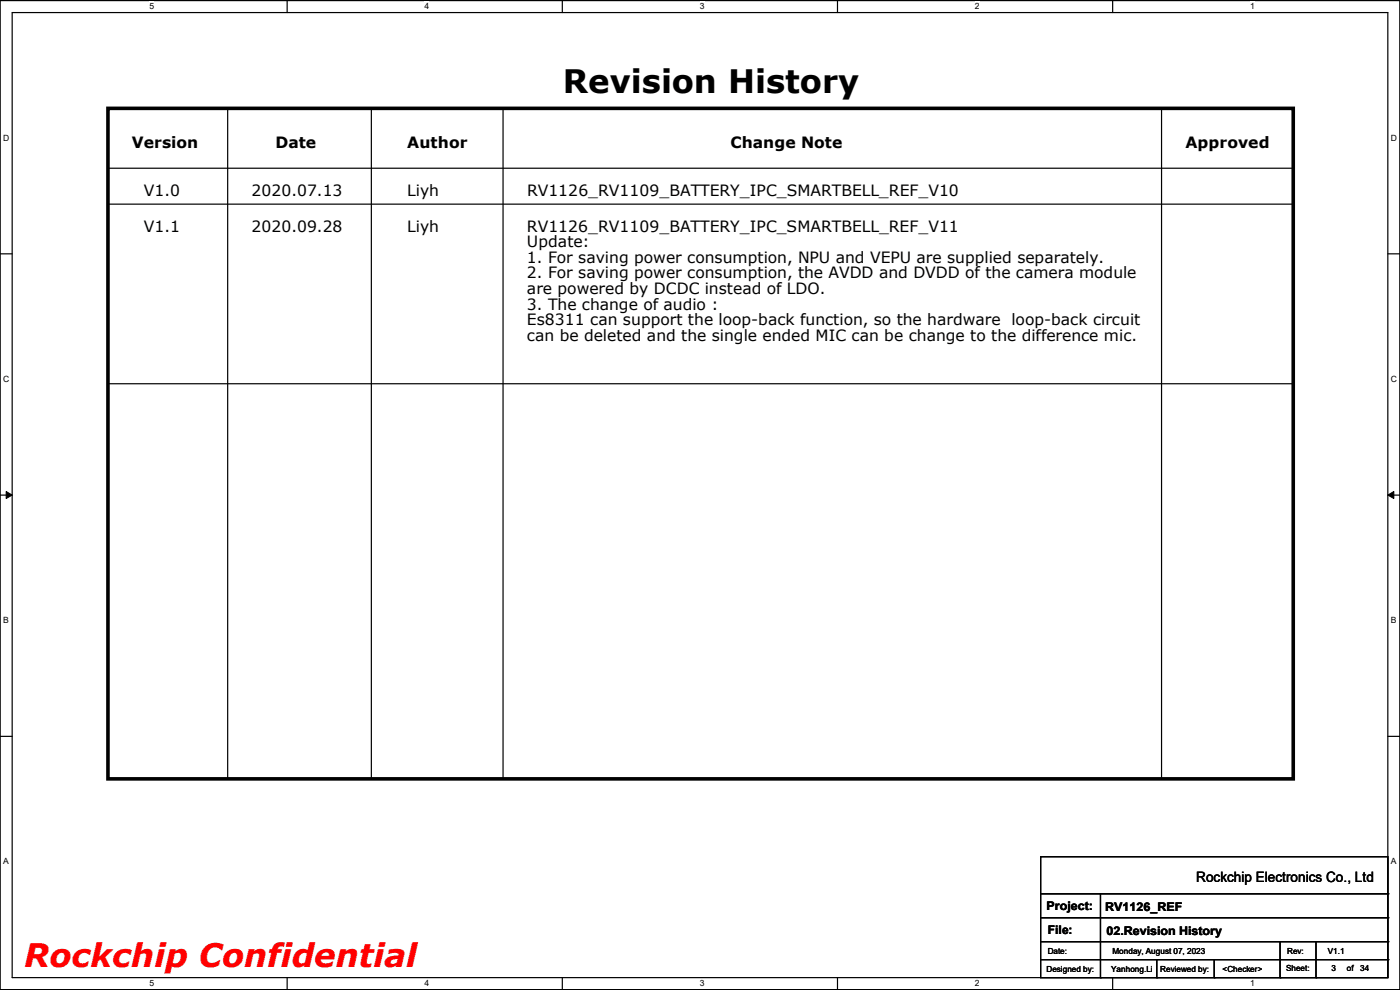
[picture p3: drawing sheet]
<svg xmlns="http://www.w3.org/2000/svg" width="297mm" height="210mm" viewBox="0 0 297 210" stroke-linecap="round" stroke-linejoin="round" font-family="sans-serif">
<defs><g id="words">
<text font-size="6.9" x="119.4" y="19.7">Revision History</text>
<text font-size="6.9" fill="#f00" x="5.1" y="205.1">Rockchip Confidential</text>
<g font-size="3.3">
<text x="28" y="31.4">Version</text>
<text x="58.5" y="31.4">Date</text>
<text x="86.4" y="31.4">Author</text>
<text x="155" y="31.4">Change Note</text>
<text x="251.5" y="31.4">Approved</text>
<text x="30.5" y="41.5">V1.0</text>
<text x="53.4" y="41.5">2020.07.13</text>
<text x="86.4" y="41.5">Liyh</text>
<text x="111.8" y="41.5">RV1126_RV1109_BATTERY_IPC_SMARTBELL_REF_V10</text>
<text x="30.5" y="49.1">V1.1</text>
<text x="53.4" y="49.1">2020.09.28</text>
<text x="86.4" y="49.1">Liyh</text>
<text x="111.8" y="49.1">RV1126_RV1109_BATTERY_IPC_SMARTBELL_REF_V11</text>
<text x="111.8" y="52.5">Update:</text>
<text x="111.8" y="55.8">1. For saving power consumption, NPU and VEPU are supplied separately.</text>
<text x="111.8" y="59.1">2. For saving power consumption, the AVDD and DVDD of the camera module</text>
<text x="111.8" y="62.4">are powered by DCDC instead of LDO.</text>
<text x="111.8" y="65.7">3. The change of audio :</text>
<text x="111.8" y="69">Es8311 can support the loop-back function, so the hardware loop-back circuit</text>
<text x="111.8" y="72.3">can be deleted and the single ended MIC can be change to the difference mic.</text>
</g>
<text font-size="3" x="253.8" y="187">Rockchip Electronics Co., Ltd</text>
<g font-size="2.5">
<text x="222" y="193">Project:</text>
<text x="234.5" y="193.3">RV1126_REF</text>
<text x="222.3" y="198.1">File:</text>
<text x="234.7" y="198.3">02.Revision History</text>
</g>
<g font-size="1.8">
<text x="31.7" y="2">5</text>
<text x="90.1" y="2">4</text>
<text x="148.5" y="2">3</text>
<text x="206.8" y="2">2</text>
<text x="265.2" y="2">1</text>
<text x=".7" y="29.8">D</text>
<text x="295.1" y="29.8">D</text>
<text x=".7" y="81">C</text>
<text x="295.1" y="81">C</text>
<text x=".7" y="132.2">B</text>
<text x="295.1" y="132.2">B</text>
<text x=".7" y="183.4">A</text>
<text x="295.1" y="183.4">A</text>
<text x="222.3" y="202.4">Date:</text>
<text x="236" y="202.4">Monday, August 07, 2023</text>
<text x="273.1" y="202.4">Rev:</text>
<text x="281.7" y="202.4">V1.1</text>
<text x="31.7" y="209.3">5</text>
<text x="90.1" y="209.3">4</text>
<text x="148.5" y="209.3">3</text>
<text x="206.8" y="209.3">2</text>
<text x="222" y="206.2">Designed by:</text>
<text x="235.7" y="206.2">Yanhong.Li</text>
<text x="246.2" y="206.2">Reviewed by:</text>
<text x="259.4" y="206.2">&lt;Checker&gt;</text>
<text x="265.2" y="209.3">1</text>
<text x="272.8" y="206">Sheet:</text>
<text x="282.5" y="206">3</text>
<text x="285.7" y="206">of</text>
<text x="288.6" y="206">34</text>
</g>
</g></defs>
<path d="M0 .1h297v209.8h-297zM2.6 2.7h291.8v204.7h-291.8z" fill="none" stroke="#000" stroke-width=".25"/>
<g fill="#fff">
<path d="M31.7 .4h1v2h-1z"/>
<path d="M31.7 207.6h1v2h-1z"/>
</g>
<path d="M60.9 .1v2.6M60.9 207.4v2.5" fill="none" stroke="#000" stroke-width=".25"/>
<g fill="#fff">
<path d="M90.1 .4h1v2h-1z"/>
<path d="M90.1 207.6h1v2h-1z"/>
</g>
<path d="M119.3 .1v2.6M119.3 207.4v2.5" fill="none" stroke="#000" stroke-width=".25"/>
<g fill="#fff">
<path d="M148.5 .4h.9v2h-.9z"/>
<path d="M148.5 207.6h.9v2h-.9z"/>
</g>
<path d="M177.7 .1v2.6M177.7 207.4v2.5" fill="none" stroke="#000" stroke-width=".25"/>
<g fill="#fff">
<path d="M206.8 .4h1v2h-1z"/>
<path d="M206.8 207.6h1v2h-1z"/>
</g>
<path d="M236.1 .1v2.6M236.1 207.4v2.5" fill="none" stroke="#000" stroke-width=".25"/>
<g fill="#fff">
<path d="M265.2 .4h1v2h-1z"/>
<path d="M265.2 207.6h1v2h-1z"/>
<path d="M.7 28.2h1.2v2h-1.2z"/>
<path d="M295.1 28.2h1.2v2h-1.2z"/>
<path d="M.7 79.4h1.2v2h-1.2z"/>
<path d="M295.1 79.4h1.2v2h-1.2z"/>
</g>
<path d="M0 53.8h2.6M294.4 53.8h2.6" fill="none" stroke="#000" stroke-width=".25"/>
<g fill="#fff">
<path d="M.7 130.6h1.2v2h-1.2z"/>
<path d="M295.1 130.6h1.1v2h-1.1z"/>
</g>
<path d="M0 105h2.6M294.4 105h2.6" fill="none" stroke="#000" stroke-width=".25"/>
<path d="M1.3 104.3l1.3 .7-1.3 .7zM294.4 105l1.3-.7v1.4z" fill="#000" stroke="#000" stroke-width=".21"/>
<g fill="#fff">
<path d="M.7 181.8h1.2v2h-1.2z"/>
<path d="M295.1 181.8h1.1v2h-1.1z"/>
</g>
<g fill="none" stroke="#000" stroke-width=".25">
<path d="M22.9 35.7h251.5M48.3 23v142.2M78.8 23v142.2M106.7 23v142.2M246.4 23v142.2M274.4 35.7h.1M22.9 43.3h251.5M274.4 43.3h.1M22.9 81.4h251.5M274.4 81.4h.1M0 156.2h2.6M294.4 156.2h2.6"/>
<path d="M48.3 165.2h.1M78.8 165.2h.1M106.7 165.2h.1M246.4 165.2h.1M220.8 181.7h73.6v25.7h-73.6zM220.8 189.6h73.6M220.8 194.7h73.6M220.8 199.8h73.6M233.5 189.6v17.8M271.6 199.8v7.6M279.2 199.8v7.6M294.4 189.6h.1"/>
<path d="M294.4 194.7h.1M294.4 199.8h.1M220.8 203.6h73.6M233.5 207.4h.1M245.4 207.4h.1M245.4 203.6v3.8M257.6 207.4h.1M257.6 203.6v3.8M271.6 207.4h.1M279.2 207.4h.1M294.4 203.6h.1"/>
</g>
<path d="M22.9 23h251.5v142.2h-251.5z" fill="none" stroke="#000" stroke-width=".76"/>
<use href="#words"/>
</svg>
